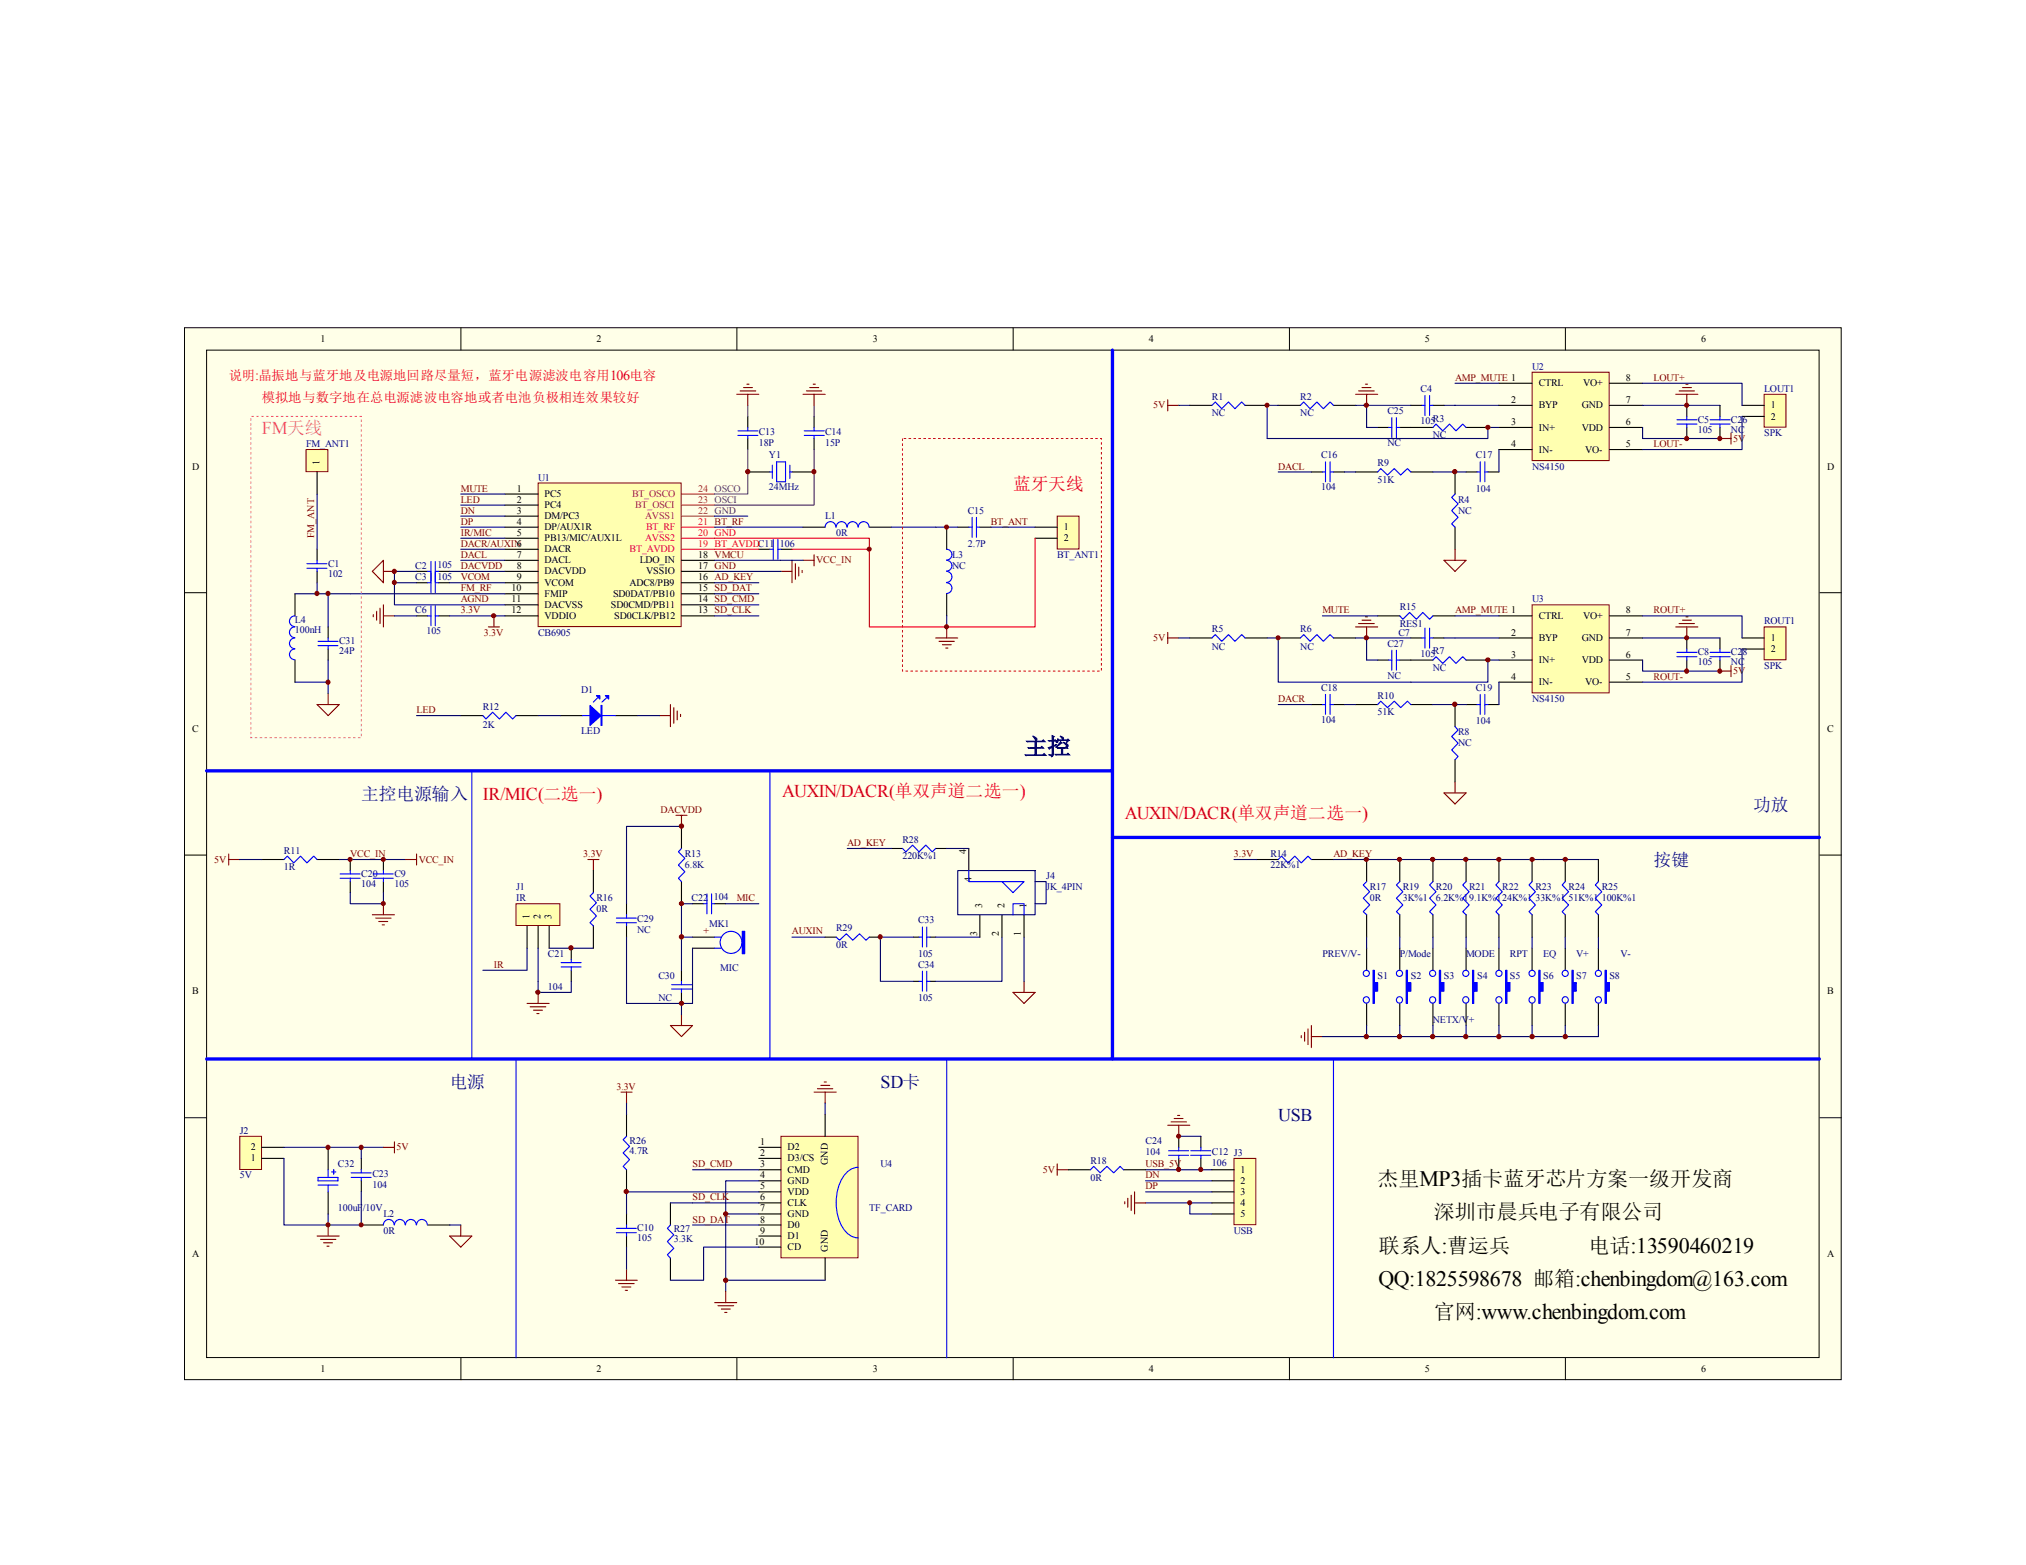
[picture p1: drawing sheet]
<svg xmlns="http://www.w3.org/2000/svg" width="279mm" height="216mm" viewBox="0 0 279 216" stroke-linecap="round" stroke-linejoin="round" font-family="sans-serif">
<defs><g id="words">
<text font-size="3.2" fill="#000080" x="141.2" y="104.1">主控</text>
<text font-size="3" x="190.1" y="177.4">QQ:1825598678 邮箱:chenbingdom@163.com</text>
<g font-size="2.9">
<text x="190" y="163.6">杰里MP3插卡蓝牙芯片方案一级开发商</text>
<text x="190.1" y="172.8">联系人:曹运兵</text>
<text x="197.7" y="168.2">深圳市晨兵电子有限公司</text>
<text x="219.1" y="172.8">电话:13590460219</text>
<text x="197.7" y="181.9">官网:www.chenbingdom.com</text>
</g>
<text font-size="2.5" fill="#f0f" x="36.1" y="59.9">FM天线</text>
<g font-size="2.5" fill="#f00">
<text x="66.6" y="110.3">IR/MIC(二选一)</text>
<text x="107.9" y="109.9">AUXIN/DACR(单双声道二选一)</text>
<text x="155.1" y="112.9">AUXIN/DACR(单双声道二选一)</text>
</g>
<g font-size="2.5" fill="#000080">
<text x="121.4" y="150.1">SD卡</text>
<text x="176.3" y="154.6">USB</text>
</g>
<text font-size="2.4" fill="#f00" x="139.7" y="67.6">蓝牙天线</text>
<g font-size="2.4" fill="#000080">
<text x="49.8" y="110.3">主控电源输入</text>
<text x="241.8" y="111.9">功放</text>
<text x="228.1" y="119.5">按键</text>
<text x="62" y="150.1">电源</text>
</g>
<g font-size="1.8" fill="#f00">
<text x="31.5" y="52.4">说明:晶振地与蓝牙地及电源地回路尽量短，蓝牙电源滤波电容用106电容</text>
<text x="36.1" y="55.5">模拟地与数字地在总电源滤波电容地或者电池负极相连效果较好</text>
</g>
<g font-size="1.4">
<text x="44.2" y="47.2">1</text>
<text x="82.3" y="47.2">2</text>
<text x="120.4" y="47.2">3</text>
<text x="158.5" y="47.2">4</text>
<text x="196.5" y="47.2">5</text>
<text x="234.6" y="47.2">6</text>
<text x="212.2" y="53.3">CTRL</text>
<text x="218.3" y="53.3">VO+</text>
<text x="224.2" y="52.5">8</text>
<text x="208.4" y="55.6">2</text>
<text x="208.4" y="58.6">3</text>
<text x="212.2" y="56.3">BYP</text>
<text x="212.2" y="59.4">IN+</text>
<text x="218.1" y="59.4">VDD</text>
<text x="218.1" y="56.3">GND</text>
<text x="224.2" y="58.6">6</text>
<text x="224.2" y="55.6">7</text>
<text x="244.2" y="56.3">1</text>
<text x="244.2" y="57.9">2</text>
<text x="26.5" y="64.8">D</text>
<text x="44.1" y="64.2" transform="rotate(-90 44.1 64.2)">1</text>
<text x="208.4" y="61.7">4</text>
<text x="212.2" y="62.4">IN-</text>
<text x="218.6" y="62.4">VO-</text>
<text x="224.2" y="61.7">5</text>
<text x="252" y="64.8">D</text>
<text x="71.3" y="69.3">2</text>
<text x="71.3" y="70.9">3</text>
<text x="71.3" y="67.8">1</text>
<text x="75.1" y="70.1">PC4</text>
<text x="75.1" y="71.6">DM/PC3</text>
<text x="75.1" y="68.6">PC5</text>
<text x="71.3" y="72.4">4</text>
<text x="71.3" y="73.9">5</text>
<text x="71.3" y="75.4">6</text>
<text x="71.3" y="77">7</text>
<text x="75.1" y="73.2">DP/AUX1R</text>
<text x="75.1" y="74.7">PB13/MIC/AUX1L</text>
<text x="75.1" y="76.2">DACR</text>
<text x="75.1" y="77.7">DACL</text>
<text x="88.2" y="77.7">LDO_IN</text>
<text x="96.3" y="77">18 VMCU</text>
<text x="146.7" y="73.2">1</text>
<text x="146.7" y="74.7">2</text>
<text x="70.5" y="81.6">10</text>
<text x="70.5" y="83.1">11</text>
<text x="71.3" y="78.5">8</text>
<text x="71.3" y="80">9</text>
<text x="75.1" y="79.3">DACVDD</text>
<text x="75.1" y="80.8">VCOM</text>
<text x="75.1" y="82.3">FMIP</text>
<text x="75.1" y="83.9">DACVSS</text>
<text x="84.2" y="83.9">SD0CMD/PB11</text>
<text x="84.5" y="82.3">SD0DAT/PB10</text>
<text x="86.8" y="80.8">ADC8/PB9</text>
<text x="89.1" y="79.3">VSSIO</text>
<text x="96.3" y="83.1">14 SD_CMD</text>
<text x="96.3" y="81.6">15 SD_DAT</text>
<text x="96.3" y="80">16 AD_KEY</text>
<text x="96.3" y="78.5">17 GND</text>
<text x="70.5" y="84.6">12</text>
<text x="75.1" y="85.4">VDDIO</text>
<text x="84.7" y="85.4">SD0CLK/PB12</text>
<text x="96.3" y="84.6">13 SD_CLK</text>
<text x="208.4" y="87.7">2</text>
<text x="212.2" y="85.4">CTRL</text>
<text x="212.2" y="88.4">BYP</text>
<text x="218.1" y="88.4">GND</text>
<text x="218.3" y="85.4">VO+</text>
<text x="224.2" y="87.7">7</text>
<text x="224.2" y="84.6">8</text>
<text x="244.2" y="88.4">1</text>
<text x="244.2" y="90">2</text>
<text x="208.4" y="90.7">3</text>
<text x="208.4" y="93.8">4</text>
<text x="212.2" y="91.5">IN+</text>
<text x="212.2" y="94.5">IN-</text>
<text x="218.1" y="91.5">VDD</text>
<text x="218.6" y="94.5">VO-</text>
<text x="224.2" y="93.8">5</text>
<text x="224.2" y="90.7">6</text>
<text x="26.5" y="101">C</text>
<text x="252" y="101">C</text>
<text x="133.2" y="117.8" transform="rotate(-90 133.2 117.8)">4</text>
<text x="134" y="121.6" transform="rotate(-90 134 121.6)">4</text>
<text x="135.5" y="125.3" transform="rotate(-90 135.5 125.3)">3</text>
<text x="138.5" y="125.3" transform="rotate(-90 138.5 125.3)">2</text>
<text x="141.6" y="125.3" transform="rotate(-90 141.6 125.3)">1</text>
<text x="73" y="126.8" transform="rotate(-90 73 126.8)">1</text>
<text x="74.5" y="126.8" transform="rotate(-90 74.5 126.8)">2</text>
<text x="76.1" y="126.8" transform="rotate(-90 76.1 126.8)">3</text>
<text x="134.7" y="129.1" transform="rotate(-90 134.7 129.1)">3</text>
<text x="137.8" y="129.1" transform="rotate(-90 137.8 129.1)">2</text>
<text x="140.8" y="129.1" transform="rotate(-90 140.8 129.1)">1</text>
<text x="26.5" y="137.2">B</text>
<text x="252" y="137.2">B</text>
<text x="34.6" y="160.2">1</text>
<text x="34.6" y="158.7">2</text>
<text x="104.8" y="157.9">1</text>
<text x="104.8" y="159.5">2</text>
<text x="104.8" y="161">3</text>
<text x="108.6" y="158.7">D2</text>
<text x="108.6" y="160.2">D3/CS</text>
<text x="108.6" y="161.8">CMD</text>
<text x="114.2" y="160.7" transform="rotate(-90 114.2 160.7)">GND</text>
<text x="171.1" y="161.8">1</text>
<text x="104.8" y="162.6">4</text>
<text x="104.8" y="164.1">5</text>
<text x="104.8" y="165.6">6</text>
<text x="104.8" y="167.1">7</text>
<text x="108.6" y="163.3">GND</text>
<text x="108.6" y="164.8">VDD</text>
<text x="108.6" y="166.4">CLK</text>
<text x="108.6" y="167.9">GND</text>
<text x="171.1" y="163.3">2</text>
<text x="171.1" y="164.8">3</text>
<text x="171.1" y="166.4">4</text>
<text x="171.1" y="167.9">5</text>
<text x="26.5" y="173.4">A</text>
<text x="104.1" y="171.7">10</text>
<text x="104.8" y="168.7">8</text>
<text x="104.8" y="170.2">9</text>
<text x="108.6" y="169.4">D0</text>
<text x="108.6" y="170.9">D1</text>
<text x="108.6" y="172.5">CD</text>
<text x="114.2" y="172.7" transform="rotate(-90 114.2 172.7)">GND</text>
<text x="252" y="173.4">A</text>
<text x="44.2" y="189.3">1</text>
<text x="82.3" y="189.3">2</text>
<text x="120.4" y="189.3">3</text>
<text x="158.5" y="189.3">4</text>
<text x="196.5" y="189.3">5</text>
<text x="234.6" y="189.3">6</text>
</g>
<g font-size="1.4" fill="#800000">
<text x="200.7" y="52.5">AMP_MUTE 1</text>
<text x="228" y="52.5">LOUT+</text>
<text x="159" y="56.3">5V</text>
<text x="176.3" y="64.8">DACL</text>
<text x="228" y="61.7">LOUT-</text>
<text x="239" y="60.9">5V</text>
<text x="63.5" y="70.9">DN</text>
<text x="63.5" y="69.3">LED</text>
<text x="63.5" y="67.8">MUTE</text>
<text x="43.3" y="74.3" transform="rotate(-90 43.3 74.3)">FM_ANT</text>
<text x="63.5" y="72.4">DP</text>
<text x="63.5" y="77">DACL</text>
<text x="63.5" y="75.4">DACR/AUXIN</text>
<text x="63.5" y="73.9">IR/MIC</text>
<text x="112.6" y="77.7">VCC_IN</text>
<text x="136.6" y="72.4">BT_ANT</text>
<text x="63.5" y="81.6">FM_RF</text>
<text x="63.5" y="78.5">DACVDD</text>
<text x="63.5" y="80">VCOM</text>
<text x="63.5" y="83.1">AGND</text>
<text x="63.5" y="84.6">3.3V</text>
<text x="66.7" y="87.7">3.3V</text>
<text x="159" y="88.4">5V</text>
<text x="182.4" y="84.6">MUTE</text>
<text x="200.7" y="84.6">AMP_MUTE 1</text>
<text x="228" y="84.6">ROUT+</text>
<text x="228" y="93.8">ROUT-</text>
<text x="239" y="93">5V</text>
<text x="57.4" y="98.4">LED</text>
<text x="176.3" y="96.8">DACR</text>
<text x="91.1" y="112.1">DACVDD</text>
<text x="29.5" y="119">5V</text>
<text x="48.3" y="118.2">VCC_IN</text>
<text x="57.7" y="119">VCC_IN</text>
<text x="80.4" y="118.2">3.3V</text>
<text x="116.8" y="116.7">AD_KEY</text>
<text x="170.2" y="118.2">3.3V</text>
<text x="183.9" y="118.2">AD_KEY</text>
<text x="101.6" y="124.3">MIC</text>
<text x="97" y="128.9">+</text>
<text x="109.2" y="128.9">AUXIN</text>
<text x="68.1" y="133.5">IR</text>
<text x="85" y="150.3">3.3V</text>
<text x="54.7" y="158.7">5V</text>
<text x="95.5" y="161">SD_CMD</text>
<text x="143.8" y="161.8">5V</text>
<text x="158" y="161">USB_5V</text>
<text x="95.5" y="165.6">SD_CLK</text>
<text x="158" y="162.6">DN</text>
<text x="158" y="164.1">DP</text>
<text x="95.5" y="168.7">SD_DAT</text>
</g>
<g font-size="1.4" fill="#000080">
<text x="211.3" y="51">U2</text>
<text x="167.1" y="55.1">R1</text>
<text x="167.1" y="57.4">NC</text>
<text x="179.3" y="55.1">R2</text>
<text x="179.3" y="57.4">NC</text>
<text x="191.3" y="57.1">C25</text>
<text x="195.9" y="54.1">C4</text>
<text x="195.9" y="58.5">105R3</text>
<text x="234.1" y="58.3">C5</text>
<text x="234.1" y="59.7">105</text>
<text x="238.7" y="58.3">C26</text>
<text x="238.7" y="59.7">NC</text>
<text x="243.3" y="54.1">LOUT1</text>
<text x="42.2" y="61.7">FM_ANT1</text>
<text x="104.6" y="60">C13</text>
<text x="104.6" y="61.6">18P</text>
<text x="106" y="63.2">Y1</text>
<text x="113.8" y="60">C14</text>
<text x="113.8" y="61.6">15P</text>
<text x="182.2" y="63.2">C16</text>
<text x="190" y="64.3">R9</text>
<text x="191.3" y="61.6">NC</text>
<text x="197.6" y="60.5">NC</text>
<text x="203.5" y="63.2">C17</text>
<text x="211.3" y="64.8">NS4150</text>
<text x="243.3" y="60.2">SPK</text>
<text x="74.2" y="66.3">U1</text>
<text x="106" y="67.7">24MHz</text>
<text x="113.8" y="71.6">L1</text>
<text x="133.5" y="70.9">C15</text>
<text x="182.2" y="67.7">104</text>
<text x="190" y="66.6">51K</text>
<text x="201.1" y="69.3">R4</text>
<text x="201.1" y="70.9">NC</text>
<text x="203.5" y="67.8">104</text>
<text x="107.6" y="75.4">106</text>
<text x="115.3" y="73.9">0R</text>
<text x="131.3" y="77">L3</text>
<text x="133.5" y="75.4">2.7P</text>
<text x="145.8" y="77">BT_ANT1</text>
<text x="45.3" y="78.2">C1</text>
<text x="45.3" y="79.6">102</text>
<text x="57.3" y="80">C3</text>
<text x="57.3" y="78.5">C2</text>
<text x="60.3" y="80">105</text>
<text x="60.3" y="78.4">105</text>
<text x="131.3" y="78.5">NC</text>
<text x="211.3" y="83.1">U3</text>
<text x="40.7" y="86">L4</text>
<text x="40.7" y="87.4">100nH</text>
<text x="46.8" y="88.9">C31</text>
<text x="57.3" y="84.6">C6</text>
<text x="58.8" y="87.5">105</text>
<text x="74.2" y="87.7">CB6905</text>
<text x="167.1" y="87.2">R5</text>
<text x="167.1" y="89.7">NC</text>
<text x="179.3" y="87.2">R6</text>
<text x="179.3" y="89.7">NC</text>
<text x="191.3" y="89.2">C27</text>
<text x="192.9" y="87.7">C7</text>
<text x="193" y="84.2">R15</text>
<text x="193" y="86.4">RES1</text>
<text x="243.3" y="86.2">ROUT1</text>
<text x="46.8" y="90.3">24P</text>
<text x="80.1" y="95.6">D1</text>
<text x="182.2" y="95.3">C18</text>
<text x="191.3" y="93.6">NC</text>
<text x="195.9" y="90.6">105R7</text>
<text x="197.6" y="92.5">NC</text>
<text x="203.5" y="95.3">C19</text>
<text x="234.1" y="90.4">C8</text>
<text x="234.1" y="91.8">105</text>
<text x="238.7" y="90.4">C28</text>
<text x="238.7" y="91.8">NC</text>
<text x="243.3" y="92.2">SPK</text>
<text x="66.6" y="97.9">R12</text>
<text x="66.6" y="100.4">2K</text>
<text x="80.1" y="101.3">LED</text>
<text x="182.2" y="99.7">104</text>
<text x="190" y="96.4">R10</text>
<text x="190" y="98.7">51K</text>
<text x="201.1" y="101.4">R8</text>
<text x="203.5" y="99.9">104</text>
<text x="211.3" y="96.8">NS4150</text>
<text x="201.1" y="103">NC</text>
<text x="39.2" y="117.8">R11</text>
<text x="94.4" y="118.2">R13</text>
<text x="94.4" y="119.8">6.8K</text>
<text x="124.5" y="116.2">R28</text>
<text x="124.5" y="118.5">220K%1</text>
<text x="175.2" y="118.2">R14</text>
<text x="175.2" y="119.8">22K%1</text>
<text x="39.2" y="120.1">1R</text>
<text x="49.8" y="121">C20</text>
<text x="49.8" y="122.3">104</text>
<text x="54.4" y="121">C9</text>
<text x="54.4" y="122.3">105</text>
<text x="71.2" y="122.8">J1</text>
<text x="71.2" y="124.3">IR</text>
<text x="82.3" y="124.3">R16</text>
<text x="82.3" y="125.9">0R</text>
<text x="95.4" y="124.3">C22</text>
<text x="98.4" y="124.2">104</text>
<text x="144.3" y="121.3">J4</text>
<text x="144.3" y="122.8">JK_4PIN</text>
<text x="188.9" y="122.8">R17</text>
<text x="188.9" y="124.3">0R</text>
<text x="193.5" y="122.8">R19</text>
<text x="193.5" y="124.3">3K%1</text>
<text x="198" y="122.8">R20</text>
<text x="198" y="124.3">6.2K%19.1K%124K%1</text>
<text x="202.6" y="122.8">R21</text>
<text x="207.2" y="122.8">R22</text>
<text x="211.7" y="122.8">R23</text>
<text x="211.7" y="124.3">33K%1</text>
<text x="216.3" y="122.8">R24</text>
<text x="216.3" y="124.3">51K%1</text>
<text x="220.9" y="122.8">R25</text>
<text x="220.9" y="124.3">100K%1</text>
<text x="75.6" y="132">C21</text>
<text x="87.9" y="127.3">C29</text>
<text x="87.9" y="128.8">NC</text>
<text x="97.8" y="127.8">MK1</text>
<text x="115.3" y="128.5">R29</text>
<text x="115.3" y="130.8">0R</text>
<text x="126.6" y="127.4">C33</text>
<text x="126.6" y="132">105</text>
<text x="182.4" y="132">PREV/V-</text>
<text x="193" y="132">P/Mode</text>
<text x="202.2" y="132">MODE</text>
<text x="208.2" y="132">RPT</text>
<text x="212.8" y="132">EQ</text>
<text x="217.4" y="132">V+</text>
<text x="223.5" y="132">V-</text>
<text x="75.6" y="136.6">104</text>
<text x="90.8" y="135">C30</text>
<text x="99.3" y="134">MIC</text>
<text x="126.6" y="133.5">C34</text>
<text x="190" y="135">S1</text>
<text x="194.6" y="135">S2</text>
<text x="199.1" y="135">S3</text>
<text x="203.7" y="135">S4</text>
<text x="208.2" y="135">S5</text>
<text x="212.8" y="135">S6</text>
<text x="217.4" y="135">S7</text>
<text x="221.9" y="135">S8</text>
<text x="90.8" y="138.1">NC</text>
<text x="126.6" y="138.1">105</text>
<text x="197.6" y="141.1">NETX/V+</text>
<text x="33.1" y="156.4">J2</text>
<text x="46.6" y="161">C32</text>
<text x="86.8" y="157.8">R26</text>
<text x="86.8" y="159.2">4.7R</text>
<text x="121.4" y="161">U4</text>
<text x="150.4" y="160.6">R18</text>
<text x="158" y="157.8">C24</text>
<text x="158" y="159.3">104</text>
<text x="167.1" y="159.3">C12 J3</text>
<text x="167.1" y="160.9">106</text>
<text x="33.1" y="162.6">5V</text>
<text x="46.6" y="167.1">100uF/10V</text>
<text x="51.3" y="162.4">C23</text>
<text x="51.3" y="163.9">104</text>
<text x="52.9" y="167.9">L2</text>
<text x="119.9" y="167.1">TF_CARD</text>
<text x="150.4" y="163">0R</text>
<text x="52.9" y="170.2">0R</text>
<text x="87.9" y="169.9">C10</text>
<text x="87.9" y="171.2">105</text>
<text x="92.9" y="170">R27</text>
<text x="92.9" y="171.4">3.3K</text>
<text x="170.2" y="170.2">USB</text>
</g>
<g font-size="1.4" fill="#a1006a">
<text x="87.2" y="68.6">BT_OSCO</text>
<text x="87.6" y="70.1">BT_OSCI</text>
<text x="89" y="71.6">AVSS1</text>
<text x="96.3" y="70.9">22 GND</text>
<text x="96.3" y="69.3">23 OSCI</text>
<text x="96.3" y="67.8">24 OSCO</text>
</g>
<g font-size="1.4" fill="#ee0e22">
<text x="86.8" y="76.2">BT_AVDD</text>
<text x="89" y="74.7">AVSS2</text>
<text x="89.1" y="73.2">BT_RF</text>
<text x="96.3" y="75.4">19 BT_AVDDC11</text>
<text x="96.3" y="73.9">20 GND</text>
<text x="96.3" y="72.4">21 BT_RF</text>
</g>
</g></defs>
<path d="M25.4 45.2h228.5v145.1h-228.5z" fill="#ffffe8"/>
<g fill="none" stroke="#000" stroke-width=".14">
<path d="M25.4 45.2h228.5v145.1h-228.5zM28.5 48.3h222.4v139h-222.4zM63.6 45.2v3.1M101.6 45.2v3.1M139.7 45.2v3.1M177.8 45.2v3.1M215.9 45.2v3.1M25.5 81.8h3M250.9 81.8h3.1M25.5 118h3M250.9 118h3.1M25.5 154.2h3"/>
<path d="M250.9 154.2h3.1M63.6 187.3v3.1M101.6 187.3v3.1M139.7 187.3v3.1M177.8 187.3v3.1M215.9 187.3v3.1"/>
</g>
<path d="M63.5 98.7h3.1M71.2 98.7h3M77.3 98.7h3M84.9 98.7h3M48.3 118.6v1.5M52.9 118.6v1.5M48.3 121.6v1.5M52.9 121.6v1.5M162.6 156.8v1.5M162.6 159.8v1.6M147.3 161.4h3.1M154.9 161.4h3.1" fill="none" stroke="#000" stroke-width=".15"/>
<g fill="none" stroke="#00f" stroke-width=".15">
<path d="M66.6 98.7l.4 .5 .9-.9 1 .9 .9-.9 .9 .9 .5-.5M80.3 98.7h4.6M82.4 96.3l-.6 .6M83.7 96.3l-.7 .6M46.9 121.2h2.8M46.9 120.6h2.8M48.3 120.1v.5M48.3 121.2v.4M51.5 121.2h2.7M51.5 120.6h2.7M52.9 120.1v.5M52.9 121.2v.4"/>
<path d="M161.2 159.4h2.7M161.2 158.7h2.7M162.6 158.3v.4M162.6 159.4v.4M150.4 161.4l.4-.5 .9 .9 1-.9 .9 .9 .9-.9 .4 .5"/>
</g>
<g fill="#00f" stroke="#00f" stroke-width=".15">
<path d="M81.4 97.3l1.5 1.4-1.5 1.4z"/>
<path d="M83.5 96h.4v.4z"/>
<path d="M82.3 96h.4v.4z"/>
<path d="M82.9 97.3h.1v2.8h-.1z" fill-rule="evenodd"/>
</g>
<g fill="none" stroke="#800000" stroke-width=".15">
<path d="M51.4 126.2h3M51.8 126.7h2.1M52.2 127.1h1.3M52.7 127.6h.3M52.9 124.7v1.5M161 155.2h3.1M161.5 154.8h2.1M161.9 154.3h1.3M162.4 153.9h.3M162.6 155.2v1.6M145.8 160.6v1.5M145.8 161.4h1.5"/>
<path d="M155.1 165.8v.3M155.5 165.3v1.2M156 164.9v2.1M156.5 164.4v3.1M156.5 165.9h1.5"/>
</g>
<path d="M158 161.4h9.1M158 162.9h9.1M158 164.4h9.1M158 165.9h9.1" fill="none" stroke="#000080" stroke-width=".15"/>
<path d="M33.1 156.8h3v4.5h-3z" fill="#ffffb0"/>
<path d="M33.1 156.8h3v4.5h-3z" fill="none" stroke="#800000" stroke-width=".14"/>
<g fill="none" stroke="#000" stroke-width=".15">
<path d="M173.2 118.6h3.1M180.8 118.6h3.1M188.5 118.6v3M193 118.6v3M197.6 118.6v3M215.9 118.6v3M188.5 126.2v3.1M188.5 130.8v3.1M188.5 138.4v3.1M193 126.2v3.1M193 130.8v3.1M193 138.4v3.1"/>
<path d="M197.6 126.2v3.1M197.6 130.8v3.1M197.6 138.4v3.1M215.9 126.2v3.1M215.9 130.8v3.1M215.9 138.4v3.1M36.1 159.8h3.1M36.1 158.3h3.1"/>
</g>
<path d="M52.9 158.3h1.5M54.4 157.5v1.5M179.5 142.9v.3M179.9 142.4v1.2M180.4 141.9v2.2M180.8 141.5v3M180.8 143h1.6M43.7 170.5h3.1M44.2 171h2.1M44.6 171.4h1.2M45.1 171.9h.3M45.3 169v1.5" fill="none" stroke="#800000" stroke-width=".15"/>
<path d="M170.2 118.6h3M183.9 118.6h28.9M188.5 129.3v1.5M193 129.3v1.5M197.6 129.3v1.5M215.9 129.3v1.5M39.2 158.3h13.7M188.5 141.5v1.5M197.6 141.5v1.5" fill="none" stroke="#000080" stroke-width=".15"/>
<g fill="#00f" stroke="#00f" stroke-width=".15">
<path d="M193.9 133.9h.2v1.7h.5v1.1h-.5v1.7h-.2z" fill-rule="evenodd"/>
<path d="M198.5 133.9h.2v1.7h.4v1.1h-.4v1.7h-.2z" fill-rule="evenodd"/>
<path d="M189.4 133.9h.1v1.7h.5v1.1h-.5v1.7h-.1z" fill-rule="evenodd"/>
<path d="M216.8 133.9h.2v1.7h.4v1.1h-.4v1.7h-.2z" fill-rule="evenodd"/>
</g>
<g fill="none" stroke="#00f" stroke-width=".15">
<path d="M176.3 118.6l.4-.5 .9 .9 1-.9 .9 .9 .9-.9 .4 .5M188.5 121.6l-.5 .5 .9 .9-.9 .9 .9 .9-.9 1 .5 .4M193 121.6l-.4 .5 .9 .9-.9 .9 .9 .9-.9 1 .4 .4M197.6 121.6l-.5 .5 .9 .9-.9 .9 .9 .9-.9 1 .5 .4M215.9 121.6l-.5 .5 .9 .9-.9 .9 .9 .9-.9 1 .5 .4"/>
<circle cx="188.4" cy="137.9" r=".43"/>
<circle cx="188.4" cy="134.3" r=".42"/>
<circle cx="193" cy="137.9" r=".43"/>
<circle cx="193" cy="134.3" r=".42"/>
<circle cx="197.6" cy="137.9" r=".43"/>
<circle cx="197.6" cy="134.3" r=".42"/>
<circle cx="215.8" cy="137.9" r=".43"/>
<circle cx="215.9" cy="134.3" r=".42"/>
</g>
<path d="M211.3 51.4h10.6v12.1h-10.6z" fill="#ffffb0"/>
<path d="M211.3 51.4h10.6v12.1h-10.6z" fill="none" stroke="#800000" stroke-width=".14"/>
<path d="M206.7 52.9h4.6M206.7 55.9h4.6M206.7 59h4.6M222 52.9h4.5M222 55.9h4.5M222 59h4.5M206.7 62h4.6M222 62h4.5" fill="none" stroke="#000" stroke-width=".15"/>
<path d="M243.3 54.4h3v4.5h-3z" fill="#ffffb0"/>
<path d="M243.3 54.4h3v4.5h-3z" fill="none" stroke="#800000" stroke-width=".14"/>
<g fill="none" stroke="#000" stroke-width=".15">
<path d="M164.1 55.9h3M171.7 55.9h3.1M176.3 55.9h3M183.9 55.9h3M190 59h1.5M193 59h4.6M194.6 55.9h1.5M197.6 55.9h1.5M202.2 59h3M232.6 55.9v1.5M232.6 59v1.5M237.2 55.9v1.5"/>
<path d="M237.2 59v1.5M240.2 55.9h3.1M240.2 57.4h3.1M180.8 65.1h1.6M183.9 65.1h1.5M186.9 65.1h3.1M194.6 65.1h3M200.7 65.1v3.1M200.7 72.7v3.1M202.2 65.1h1.5M205.2 65.1h1.5M36.1 118.6h3.1"/>
<path d="M43.7 118.6h3.1M49.8 159.8v1.6M49.8 162.9v1.5"/>
</g>
<g fill="none" stroke="#00f" stroke-width=".15">
<path d="M167.1 55.9l.5-.4 .9 .9 .9-.9 .9 .9 .9-.9 .5 .4M179.3 55.9l.5-.4 .9 .9 .9-.9 .9 .9 .9-.9 .5 .4M191.5 59h.4M191.9 57.6v2.8M192.6 59h.4M192.6 57.6v2.8M196.1 55.9h.4M196.5 54.6v2.7M197.1 55.9h.5M197.1 54.6v2.7M197.6 59l.4-.5 1 .9 .9-.9 .9 .9 .9-.9 .5 .5M231.3 58.5h2.7"/>
<path d="M231.3 57.9h2.7M232.6 57.4v.5M232.6 58.5v.5M235.8 58.5h2.8M235.8 57.9h2.8M237.2 57.4v.5M237.2 58.5v.5M182.4 65.1h.4M182.8 63.7v2.8M183.4 65.1h.5M183.4 63.7v2.8M190 65.1l.4-.5 .9 .9 1-.9 .9 .9 .9-.9 .5 .5"/>
<path d="M200.7 68.2l-.5 .4 .9 .9-.9 .9 .9 1-.9 .9 .5 .4M203.7 65.1h.4M204.1 63.7v2.8M204.8 65.1h.4M204.8 63.7v2.8M39.2 118.6l.4-.5 .9 .9 .9-.9 .9 .9 1-.9 .4 .5M48.4 162.4h2.8M48.4 161.8h2.8M49.8 161.4v.4M49.8 162.4v.5"/>
</g>
<path d="M194.6 55.9h-6.1v3.1h1.5M199.1 55.9h1.6M226.5 59v1.5h6.1M226.5 55.9h6.1M206.7 62v3.1" fill="none" stroke="#000080" stroke-width=".15"/>
<g fill="none" stroke="#800000" stroke-width=".15">
<path d="M161 55.2v1.5M161 55.9h1.6M186.9 54.4h3.1M187.4 53.9h2.1M187.8 53.5h1.3M188.3 53h.3M188.5 54.4v1.5M231.1 54.4h3M231.6 53.9h2.1M232 53.5h1.3M232.5 53h.3M232.6 54.4v1.5"/>
<path d="M238.7 59.7v1.6M237.2 60.5h1.5"/>
</g>
<path d="M170.2 159.9h3v9.1h-3z" fill="#ffffb0"/>
<path d="M170.2 159.8h3v9.2h-3z" fill="none" stroke="#800000" stroke-width=".14"/>
<path d="M220.4 130.8v3.1M220.4 138.4v3.1M45.3 158.3v3.1M165.6 156.8v1.5M165.6 159.8v1.6M45.3 164.4v3.1M167.1 161.4h3.1M167.1 162.9h3.1M167.1 164.4h3.1M167.1 165.9h3.1M167.1 167.5h3.1" fill="none" stroke="#000" stroke-width=".15"/>
<g fill="none" stroke="#000080" stroke-width=".15">
<path d="M200.7 55.9h6M200.7 52.9h6M226.5 52.9h13.7v3M232.6 55.9h4.6M240.2 57.4v4.6h-13.7M176.3 65.1h4.5M185.4 65.1h1.5M197.6 65.1h4.6M232.6 60.5h4.6M46.8 118.6h9.1M212.8 118.6h7.6M48.3 123.1v1.6h4.6v-1.6"/>
<path d="M220.4 129.3v1.5M39.2 159.8v9.2h6.1M49.8 158.3v1.5M162.6 156.8h3M220.4 141.5v1.5h-7.6M45.3 167.5v1.5M49.8 164.4v4.6h-4.5M164.1 165.9v1.6h3"/>
</g>
<path d="M90.9 98.7h1.6M92.5 97.2v3M92.9 97.6v2.2M93.4 98.1v1.2M93.9 98.6v.2M31.5 117.8v1.5M31.5 118.6h1.6M55.9 118.6h1.5M57.4 117.8v1.5" fill="none" stroke="#800000" stroke-width=".15"/>
<g fill="none" stroke="#00f" stroke-width=".15">
<path d="M164.2 159.4h2.8M164.2 158.7h2.8M165.6 158.3v.4M165.6 159.4v.4M43.9 162.4h2.7v.5h-2.7zM43.9 163.5h2.7M45.3 161.4v1M45.3 163.5v.9M45.7 161.7h.6M46 161.4v.6"/>
<circle cx="220.4" cy="137.9" r=".43"/>
<circle cx="220.4" cy="134.3" r=".42"/>
</g>
<path d="M221.4 133.9h.1v1.7h.5v1.1h-.5v1.7h-.1z" fill-rule="evenodd" fill="#00f" stroke="#00f" stroke-width=".15"/>
<g fill="#800000" stroke="#800000" stroke-width=".14">
<circle cx="232.6" cy="55.9" r=".28"/>
<circle cx="232.6" cy="60.5" r=".29"/>
<circle cx="237.2" cy="60.5" r=".29"/>
</g>
<path d="M211.3 83.5h10.6v12.1h-10.6z" fill="#ffffb0"/>
<path d="M211.3 83.4h10.6v12.2h-10.6z" fill="none" stroke="#800000" stroke-width=".14"/>
<path d="M206.7 85h4.6M206.7 88h4.6M206.7 91.1h4.6M206.7 94.1h4.6M222 85h4.5M222 88h4.5M222 91.1h4.5M222 94.1h4.5" fill="none" stroke="#000" stroke-width=".15"/>
<path d="M243.3 86.5h3v4.5h-3z" fill="#ffffb0"/>
<path d="M243.3 86.5h3v4.5h-3z" fill="none" stroke="#800000" stroke-width=".14"/>
<g fill="none" stroke="#000" stroke-width=".15">
<path d="M164.1 88h3M171.7 88h3.1M176.3 88h3M180.8 97.2h1.6M183.9 88h3M183.9 97.2h1.5M186.9 97.2h3.1M190 91.1h1.5M193 91.1h4.6M194.6 88h1.5M194.6 97.2h3M197.6 88h1.5"/>
<path d="M200.7 97.2v3M202.2 97.2h1.5M202.2 91.1h3M205.2 97.2h1.5M232.6 88v1.5M232.6 91.1v1.5M237.2 88v1.5M237.2 91.1v1.5M240.2 88h3.1M240.2 89.5h3.1M200.7 104.8v3.1M49.8 169h3.1"/>
<path d="M59 169h3"/>
</g>
<g fill="none" stroke="#00f" stroke-width=".15">
<path d="M167.1 88l.5-.5 .9 1 .9-1 .9 1 .9-1 .5 .5M179.3 88l.5-.5 .9 1 .9-1 .9 1 .9-1 .5 .5M182.4 97.2h.4M182.8 95.8v2.8M183.4 97.2h.5M183.4 95.8v2.8M190 97.2l.4-.5 .9 .9 1-.9 .9 .9 .9-.9 .5 .5M191.5 91.1h.4M191.9 89.7v2.8M192.6 91.1h.4M192.6 89.7v2.8M196.1 88h.4"/>
<path d="M196.5 86.7v2.7M197.1 88h.5M197.1 86.7v2.7M197.6 91.1l.4-.5 1 .9 .9-.9 .9 .9 .9-.9 .5 .5M203.7 97.2h.4M204.1 95.8v2.8M204.8 97.2h.4M204.8 95.8v2.8M231.3 90.6h2.7M231.3 90h2.7M232.6 89.5v.5M232.6 90.6v.5"/>
<path d="M235.8 90.6h2.8M235.8 90h2.8M237.2 89.5v.5M237.2 90.6v.5M200.7 100.2l.4 .5-.9 .9 .9 .9-.9 1 .9 .9-.4 .4M52.9 169a.74 .74 0 0 1 .7-.8 .74 .74 0 0 1 .8 .8M54.4 169a.74 .74 0 0 1 .7-.8 .74 .74 0 0 1 .8 .8M55.9 169a.74 .74 0 0 1 .8-.8 .74 .74 0 0 1 .7 .8M57.4 169a.74 .74 0 0 1 .8-.8 .74 .74 0 0 1 .7 .8"/>
</g>
<g fill="none" stroke="#000080" stroke-width=".15">
<path d="M162.6 55.9h1.5M176.3 55.9h-1.5v4.6h30.4v-1.5h1.5M186.9 55.9h1.6M162.6 88h1.5M174.8 88h1.5v6.1h28.9v-3h1.5M176.3 97.2h4.5M185.4 97.2h1.5M186.9 88h1.6M194.6 88h-6.1v3.1h1.5M197.6 97.2h4.6M199.1 88h7.6M200.7 85h6"/>
<path d="M206.7 94.1v3.1M226.5 91.1v1.5h10.7M226.5 85h13.7v3M226.5 88h10.7M240.2 89.5v4.6h-13.7M62 169h1.5"/>
</g>
<g fill="none" stroke="#800000" stroke-width=".15">
<path d="M161 87.2v1.6M161 88h1.6M186.9 86.5h3.1M187.4 86h2.1M187.8 85.6h1.3M188.3 85.1h.3M188.5 86.5v1.5M231.1 86.5h3M231.6 86h2.1M232 85.6h1.3M232.5 85.1h.3M232.6 86.5v1.5"/>
<path d="M237.2 92.6h1.5M238.7 91.8v1.5M199.1 109.4h3.1l-1.5 1.5zM200.7 107.9v1.5M62 170.5h3.1l-1.6 1.5zM63.5 169v1.5"/>
</g>
<g fill="#800000" stroke="#800000" stroke-width=".14">
<circle cx="174.7" cy="55.9" r=".28"/>
<circle cx="188.4" cy="55.9" r=".29"/>
<circle cx="205.2" cy="58.9" r=".29"/>
</g>
<path d="M107.7 156.8h10.6v16.7h-10.6z" fill="#ffffb0"/>
<path d="M107.7 156.8h10.6v16.7h-10.6z" fill="none" stroke="#800000" stroke-width=".14"/>
<g fill="none" stroke="#000" stroke-width=".15">
<path d="M190 85h3M197.6 85h3.1M86.4 153.7v3.1M104.6 158.3h3.1M104.6 159.8h3.1M113.8 153.7v3.1M86.4 161.4v3M86.4 167.5v1.5M86.4 170.5v1.5M92.5 165.9v3.1M92.5 173.6v3M104.6 161.4h3.1"/>
<path d="M104.6 162.9h3.1M104.6 164.4h3.1M104.6 165.9h3.1M104.6 167.5h3.1M104.6 169h3.1M104.6 170.5h3.1M104.6 172h3.1M113.8 173.6v3"/>
</g>
<path d="M193 85l.5 .4 .9-.9 .9 .9 .9-.9 .9 .9 .5-.4M65.1 106.3v39.8M71.2 146.1v41.2M86.4 156.8l-.5 .4 .9 1-.9 .8 .9 1-.9 .9 .5 .5M130.6 146.1v41.2M85 170.1h2.8M85 169.5h2.8M86.4 169v.5M86.4 170.1v.4M92.5 169l-.5 .5 .9 .8-.9 1 .9 .9-.9 .9 .5 .5M118.3 161a2.88 2.88 0 0 0-2.5 2.2 6.9 6.9 0 0 0 .9 6.7l.5 .5 .5 .3 .6 .1" fill="none" stroke="#00f" stroke-width=".15"/>
<g fill="none" stroke="#000080" stroke-width=".15">
<path d="M182.4 85h7.6M33.1 118.6h3M86.4 152.2v1.5M113.8 152.2v1.5M86.4 172v3.1M92.5 165.9h12.1M95.5 161.4h9.1M95.5 169h9.1M100.1 167.5h4.5M100.1 176.6h13.7M104.6 162.9h-4.5v15.3M104.6 172h-7.6v4.6h-4.5"/>
<path d="M104.6 164.4h-18.2v3.1"/>
</g>
<g fill="none" stroke="#800000" stroke-width=".15">
<path d="M199.1 77.3h3.1l-1.5 1.5zM200.7 75.8v1.5M85.6 150.7h1.6M86.4 150.7v1.5M112.3 150.7h3M112.7 150.2h2.2M113.2 149.7h1.2M113.7 149.3h.3M113.8 150.7v1.5M84.9 176.6h3M85.3 177.1h2.2M85.8 177.5h1.2"/>
<path d="M86.2 178h.3M86.4 175.1v1.5M98.6 179.7h3M100.1 178.2v1.5M99 180.1h2.2M99.5 180.6h1.2M99.9 181.1h.3"/>
</g>
<path d="M153.4 48.3v58h-124.9M153.4 106.3v39.8h-124.9M153.4 146.1h97.5" fill="none" stroke="#00f" stroke-width=".46"/>
<g fill="#800000" stroke="#800000" stroke-width=".14">
<circle cx="100.1" cy="167.4" r=".29"/>
<circle cx="100.1" cy="176.6" r=".3"/>
<circle cx="45.2" cy="158.3" r=".29"/>
<circle cx="45.2" cy="169" r=".28"/>
<circle cx="49.8" cy="158.3" r=".29"/>
<circle cx="52.9" cy="124.7" r=".28"/>
<circle cx="48.3" cy="118.6" r=".28"/>
<circle cx="52.9" cy="118.6" r=".28"/>
<circle cx="86.4" cy="164.4" r=".3"/>
<circle cx="49.8" cy="169" r=".28"/>
<circle cx="200.6" cy="65.1" r=".3"/>
</g>
<path d="M71.2 124.7h6v3h-6z" fill="#ffffb0"/>
<path d="M71.2 124.7h6v3h-6z" fill="none" stroke="#800000" stroke-width=".14"/>
<g fill="none" stroke="#000" stroke-width=".15">
<path d="M103.1 57.4v1.6M112.3 57.4v1.6M43.7 75.8v1.5M43.7 78.8v1.6M57.4 78.8h1.6M60.5 78.8h1.5M103.1 60.5v1.5M103.1 65.1h3.1M104.6 75.8h1.6M107.7 75.8h1.5M109.2 65.1h3.1M112.3 60.5v1.5"/>
<path d="M130.6 72.7v3.1M132.1 72.7h1.5M135.1 72.7h1.6M40.7 81.9v3.1M40.7 91.1v3M45.3 86.5v1.5M45.3 89.5v1.6M57.4 85h1.6M57.4 80.4h1.6M60.5 85h1.5M60.5 80.4h1.5M130.6 81.9v3.1"/>
<path d="M202.2 118.6v3M206.7 118.6v3M211.3 118.6v3M220.4 118.6v3M72.7 127.7v3.1M74.2 127.7v3.1M75.7 127.7v3.1M78.8 130.8v1.5M78.8 133.9v1.5M81.8 120.1v3M81.8 127.7v3.1M202.2 126.2v3.1"/>
<path d="M202.2 130.8v3.1M202.2 138.4v3.1M206.7 126.2v3.1M206.7 130.8v3.1M206.7 138.4v3.1M211.3 126.2v3.1M211.3 130.8v3.1M211.3 138.4v3.1M220.4 126.2v3.1"/>
</g>
<g fill="none" stroke="#800000" stroke-width=".15">
<path d="M101.6 54.4h3M102.1 53.9h2.1M102.5 53.5h1.3M103 53h.3M103.1 54.4v1.5M110.7 54.4h3.1M111.2 53.9h2.1M111.7 53.5h1.2M112.1 53h.3M112.3 54.4v1.5M51.5 84.8v.3M51.9 84.3v1.3"/>
<path d="M52.4 83.9v2.1M52.9 83.4v3.1M52.9 85h1.5M67.4 86.5h1.5M68.1 85v1.5M129 88h3.1M129.5 88.5h2.1M130 88.9h1.2M130.4 89.4h.3M130.6 86.5v1.5M81.1 118.6h1.5M81.8 118.6v1.5"/>
<path d="M72.7 138.4h3M73.1 138.9h2.2M73.6 139.4h1.2M74 139.8h.3M74.2 136.9v1.5"/>
</g>
<path d="M74.2 130.8v6.1h4.6v-1.5M75.7 130.8h6.1M202.2 129.3v1.5M206.7 129.3v1.5M211.3 129.3v1.5M182.4 143h30.4M193 141.5v1.5M202.2 141.5v1.5M206.7 141.5v1.5M211.3 141.5v1.5M215.9 141.5v1.5" fill="none" stroke="#000080" stroke-width=".15"/>
<g fill="none" stroke="#00f" stroke-width=".15">
<path d="M101.8 59.4h2.7M103.1 59v.4M110.9 59.4h2.8M112.3 59v.4M42.3 77.8h2.8M42.3 78.4h2.8M43.7 77.3v.5M43.7 78.4v.4M59 78.8h.4M59.4 77.5v4.2M60 77.5v4.2M60 78.8h.5"/>
<path d="M101.8 60.1h2.7M103.1 60.1v.4M106.2 65.1h.3M106.2 75.8h.4M106.5 64.2v1.8M106.6 74.4v2.8M107.1 63.7h1.2v2.8h-1.2zM107.3 75.8h.4M107.3 74.4v2.8M108.9 64.2v1.8M108.9 65.1h.3M110.9 60.1h2.8"/>
<path d="M112.3 60.1v.4M130.5 75.8a.74 .74 0 0 1 .8 .7 .74 .74 0 0 1-.8 .8M130.5 77.3a.74 .74 0 0 1 .8 .7 .74 .74 0 0 1-.8 .8M130.5 78.8a.76 .76 0 0 1 .8 .8 .76 .76 0 0 1-.8 .7M133.6 72.7h.5M134.1 71.4v2.7M134.7 72.7h.4M134.7 71.4v2.7M40.7 89.5a.74 .74 0 0 0-.8 .8 .74 .74 0 0 0 .8 .7M40.7 88a.74 .74 0 0 0-.8 .8 .74 .74 0 0 0 .8 .7M40.7 86.5a.74 .74 0 0 0-.8 .7 .74 .74 0 0 0 .8 .8M40.7 85a.74 .74 0 0 0-.8 .7 .74 .74 0 0 0 .8 .7"/>
<path d="M43.9 88.5h2.7M43.9 89.1h2.7M45.3 88v.5M45.3 89.1v.4M59 85h.4M59 80.4h.4M59.4 83.6v2.7M60 85h.5M60 83.6v2.7M60 80.4h.5M130.5 80.4a.74 .74 0 0 1 .8 .7 .74 .74 0 0 1-.8 .8M77.4 133.4h2.7"/>
<path d="M77.4 132.8h2.7M78.8 132.3v.5M78.8 133.4v.5M81.8 123.1l-.4 .5 .9 .9-.9 .9 .9 1-.9 .9 .4 .4M202.2 121.6l-.5 .5 .9 .9-.9 .9 .9 .9-.9 1 .5 .4M206.7 121.6l-.4 .5 .9 .9-.9 .9 .9 .9-.9 1 .4 .4M211.3 121.6l-.4 .5 .9 .9-.9 .9 .9 .9-.9 1 .4 .4M220.4 121.6l-.4 .5 .9 .9-.9 .9 .9 .9-.9 1 .4 .4"/>
<circle cx="202.1" cy="137.9" r=".43"/>
<circle cx="202.1" cy="134.3" r=".42"/>
<circle cx="206.7" cy="137.9" r=".43"/>
<circle cx="206.7" cy="134.3" r=".42"/>
<circle cx="211.3" cy="137.9" r=".43"/>
<circle cx="211.3" cy="134.3" r=".42"/>
</g>
<g fill="#800000" stroke="#800000" stroke-width=".14">
<circle cx="232.6" cy="88" r=".28"/>
<circle cx="232.6" cy="92.6" r=".29"/>
<circle cx="237.2" cy="92.6" r=".29"/>
<circle cx="205.2" cy="91" r=".29"/>
<circle cx="200.6" cy="97.2" r=".3"/>
<circle cx="188.4" cy="88" r=".29"/>
<circle cx="176.3" cy="88" r=".28"/>
<circle cx="193" cy="118.6" r=".29"/>
<circle cx="197.6" cy="118.6" r=".29"/>
<circle cx="188.4" cy="118.6" r=".29"/>
<circle cx="215.9" cy="118.6" r=".29"/>
<circle cx="188.4" cy="143" r=".3"/>
<circle cx="197.6" cy="143" r=".3"/>
<circle cx="193" cy="143" r=".3"/>
<circle cx="202.2" cy="118.6" r=".29"/>
<circle cx="202.1" cy="143" r=".3"/>
<circle cx="206.7" cy="118.6" r=".29"/>
<circle cx="206.7" cy="143" r=".3"/>
<circle cx="211.3" cy="118.6" r=".29"/>
<circle cx="211.3" cy="143" r=".3"/>
<circle cx="215.9" cy="143" r=".3"/>
<circle cx="162.5" cy="156.7" r=".28"/>
<circle cx="162.5" cy="161.3" r=".29"/>
<circle cx="164.1" cy="165.9" r=".28"/>
<circle cx="165.6" cy="161.3" r=".29"/>
</g>
<path d="M153.4 115.5h97.5" fill="none" stroke="#00f" stroke-width=".46"/>
<g fill="#00f" stroke="#00f" stroke-width=".15">
<path d="M203.1 133.9h.1v1.7h.5v1.1h-.5v1.7h-.1z" fill-rule="evenodd"/>
<path d="M207.6 133.9h.2v1.7h.4v1.1h-.4v1.7h-.2z" fill-rule="evenodd"/>
<path d="M212.2 133.9h.2v1.7h.4v1.1h-.4v1.7h-.2z" fill-rule="evenodd"/>
</g>
<path d="M145.8 71.2h3v4.5h-3z" fill="#ffffb0"/>
<path d="M145.8 71.2h3v4.5h-3z" fill="none" stroke="#800000" stroke-width=".14"/>
<path d="M142.7 72.7h3.1M142.7 74.3h3.1" fill="none" stroke="#000" stroke-width=".15"/>
<path d="M42.2 62.1h3v3h-3z" fill="#ffffb0"/>
<path d="M42.2 62h3v3.1h-3z" fill="none" stroke="#800000" stroke-width=".14"/>
<path d="M43.7 65.1v3.1M110.7 72.7h3.1M119.9 72.7h3" fill="none" stroke="#000" stroke-width=".15"/>
<path d="M52.9 77.3v3.1l-1.5-1.6zM52.9 78.8h1.5M107.7 78.8h1.5M109.2 77.3v3.1M109.7 77.8v2.1M110.2 78.2v1.3M110.6 78.7v.3M43.7 97.2h3.1l-1.5 1.5zM45.3 95.6v1.6" fill="none" stroke="#800000" stroke-width=".15"/>
<path d="M129 72.7h3.1M136.7 72.7h6M130.6 85v1.5" fill="none" stroke="#000080" stroke-width=".15"/>
<path d="M113.8 72.7a.74 .74 0 0 1 .7-.7 .74 .74 0 0 1 .8 .7M115.3 72.7a.74 .74 0 0 1 .8-.7 .74 .74 0 0 1 .7 .7M116.8 72.7a.74 .74 0 0 1 .8-.7 .74 .74 0 0 1 .7 .7M118.4 72.7a.74 .74 0 0 1 .7-.7 .74 .74 0 0 1 .7 .7" fill="none" stroke="#00f" stroke-width=".15"/>
<path d="M74.3 66.7h19.6v19.7h-19.6z" fill="#ffffb0"/>
<path d="M74.2 66.6h19.7v19.8h-19.7z" fill="none" stroke="#800000" stroke-width=".14"/>
<g fill="none" stroke="#000" stroke-width=".15">
<path d="M69.6 72.7h4.6M69.6 74.3h4.6M69.6 75.8h4.6M69.6 77.3h4.6M69.6 78.8h4.6M69.6 69.7h4.6M69.6 71.2h4.6M69.6 68.2h4.6M94 77.3h4.6M94 78.8h4.6M69.6 80.4h4.6M69.6 81.9h4.6"/>
<path d="M69.6 83.4h4.6M69.6 85h4.6M94 80.4h4.6M94 81.9h4.6M94 83.4h4.6M94 85h4.6M94 114v3.1M122.9 117.1h1.6M129 117.1h1.6M133.6 117.1v3M86.4 124.7v1.5M86.4 127.7v1.6"/>
<path d="M94 121.6v3.1M94 133.9v1.5M94 136.9v1.5M95.5 124.7h1.5M95.5 129.3h3.1M95.5 130.8h3.1M98.6 124.7h1.5M113.8 129.3h1.5M119.9 129.3h1.5M126 129.3h.7M126 135.4h.7M128.3 129.3h.7"/>
<path d="M128.3 135.4h.7M135.1 126.2v3.1M138.2 126.2v3.1M141.2 126.2v3.1"/>
</g>
<path d="M94 75.8h4.6M94 74.3h4.6M94 72.7h4.6" fill="none" stroke="#ee0e22" stroke-width=".15"/>
<path d="M94 71.2h4.6M94 69.7h4.6M94 68.2h4.6" fill="none" stroke="#a1006a" stroke-width=".15"/>
<path d="M103.1 55.9v1.5M112.3 55.9v1.5M103.1 62v6.2h-4.5M112.3 62v7.7h-13.7" fill="none" stroke="#800080" stroke-width=".15"/>
<g fill="none" stroke="#000080" stroke-width=".15">
<path d="M43.7 68.2v7.6M57.4 78.8h-3v1.6h3M62 78.8h7.6M63.5 71.2h6.1M63.5 72.7h6.1M63.5 77.3h6.1M63.5 68.2h6.1M63.5 69.7h6.1M63.5 74.3h6.1M63.5 75.8h6.1M98.6 71.2h4.5M98.6 72.7h12.1"/>
<path d="M98.6 77.3h12.1M98.6 78.8h9.1M122.9 72.7h6.1M40.7 81.9h28.9M40.7 94.1h4.6M43.7 80.4v1.5M45.3 81.9v4.6M45.3 91.1v4.5M54.4 80.4v3h15.2M54.4 85h3M57.4 98.7h6.1M62 80.4h7.6"/>
<path d="M62 85h7.6M74.2 98.7h3.1M87.9 98.7h3M98.6 80.4h6M98.6 81.9h6M98.6 83.4h6M98.6 85h6M94 114h-7.6v10.7M116.8 117.1h6.1M130.6 117.1h3M72.7 130.8v3.1h-6.1M86.4 129.3v9.1h7.6"/>
<path d="M94 129.3v4.6M94 138.4v1.6M95.5 124.7h-1.5v4.6h1.5M95.5 130.8v7.6h-1.5M100.1 124.7h4.5M109.2 129.3h4.6M126 129.3h-4.6v6.1h4.6M129 129.3h6.1M132.1 120.1h10.6v6.1h-10.6zM138.2 129.3v6.1h-9.2M141.2 129.3v6.1M142.7 121.6h1.6v3.1h-1.6"/>
</g>
<path d="M98.6 74.3h21.3v12.2h22.8v-12.2M98.6 75.8h6M109.2 75.8h10.7" fill="none" stroke="#f00" stroke-width=".15"/>
<path d="M110.7 77.3h1.6M112.3 76.5v1.6M93.2 112.5h1.5M94 112.5v1.5M94 140v1.5M139.7 136.9h3l-1.5 1.5zM141.2 135.4v1.5M92.5 141.5h3l-1.5 1.5z" fill="none" stroke="#800000" stroke-width=".15"/>
<path d="M124.5 60.5v32.1h27.4v-32.1h-27.4" fill="none" stroke="#bf0000" stroke-width=".14" stroke-dasharray=".3" stroke-linecap="butt"/>
<path d="M34.6 59v42.8h15.2v-44.4h-15.2v1.6" fill="none" stroke="#f0f" stroke-width=".14" stroke-dasharray=".3" stroke-linecap="butt"/>
<g fill="#800000" stroke="#800000" stroke-width=".14">
<circle cx="112.2" cy="65.1" r=".29"/>
<circle cx="103.1" cy="65.1" r=".3"/>
<circle cx="68.1" cy="84.9" r=".29"/>
<circle cx="130.5" cy="72.7" r=".28"/>
<circle cx="130.5" cy="86.5" r=".28"/>
<circle cx="54.4" cy="78.8" r=".29"/>
<circle cx="54.4" cy="80.3" r=".29"/>
<circle cx="43.7" cy="81.9" r=".29"/>
<circle cx="45.2" cy="81.9" r=".29"/>
<circle cx="45.2" cy="94.1" r=".29"/>
<circle cx="119.9" cy="75.8" r=".28"/>
<circle cx="74.2" cy="136.9" r=".29"/>
<circle cx="78.7" cy="130.8" r=".3"/>
<circle cx="94" cy="124.7" r=".29"/>
<circle cx="94" cy="114" r=".3"/>
<circle cx="94" cy="138.4" r=".29"/>
<circle cx="94" cy="129.2" r=".3"/>
<circle cx="121.4" cy="129.2" r=".29"/>
</g>
<g fill="none" stroke="#00f" stroke-width=".15">
<path d="M94 117.1l-.4 .4 .8 .9-.8 .9 .8 1-.8 .9 .4 .4M106.2 106.3v39.8M124.5 117.1l.4 .4 1-.9 .8 .9 1-.9 .9 .9 .4-.4M85 127.3h2.8M85 126.7h2.8M86.4 126.2v.5M86.4 127.3v.4M92.6 136.4h2.8M92.6 135.8h2.8M94 135.4v.4M94 136.4v.5M97 124.7h.5"/>
<path d="M97.5 123.3v2.8M98.1 124.7h.5M98.1 123.3v2.8M98.6 130.8h.9M98.6 129.3h.9M115.3 129.3l.5 .4 .9-.9 .9 .9 .9-.9 .9 .9 .5-.4M126.7 129.3h.5M126.7 135.4h.5M127.2 127.9v2.7M127.2 134v2.7M127.8 129.3h.5M127.8 127.9v2.7"/>
<path d="M127.8 134v2.7M127.8 135.4h.5M133.6 120.1v1.5h7.6l-1.5 1.5-1.5-1.5M139.7 126.2v-1.5h1.5v1.5M183.9 146.1v41.2"/>
<circle cx="100.8" cy="130" r="1.51"/>
</g>
<path d="M102.4 128.5h.3v3.1h-.3z" fill-rule="evenodd" fill="#00f" stroke="#00f" stroke-width=".15"/>
<use href="#words"/>
</svg>
